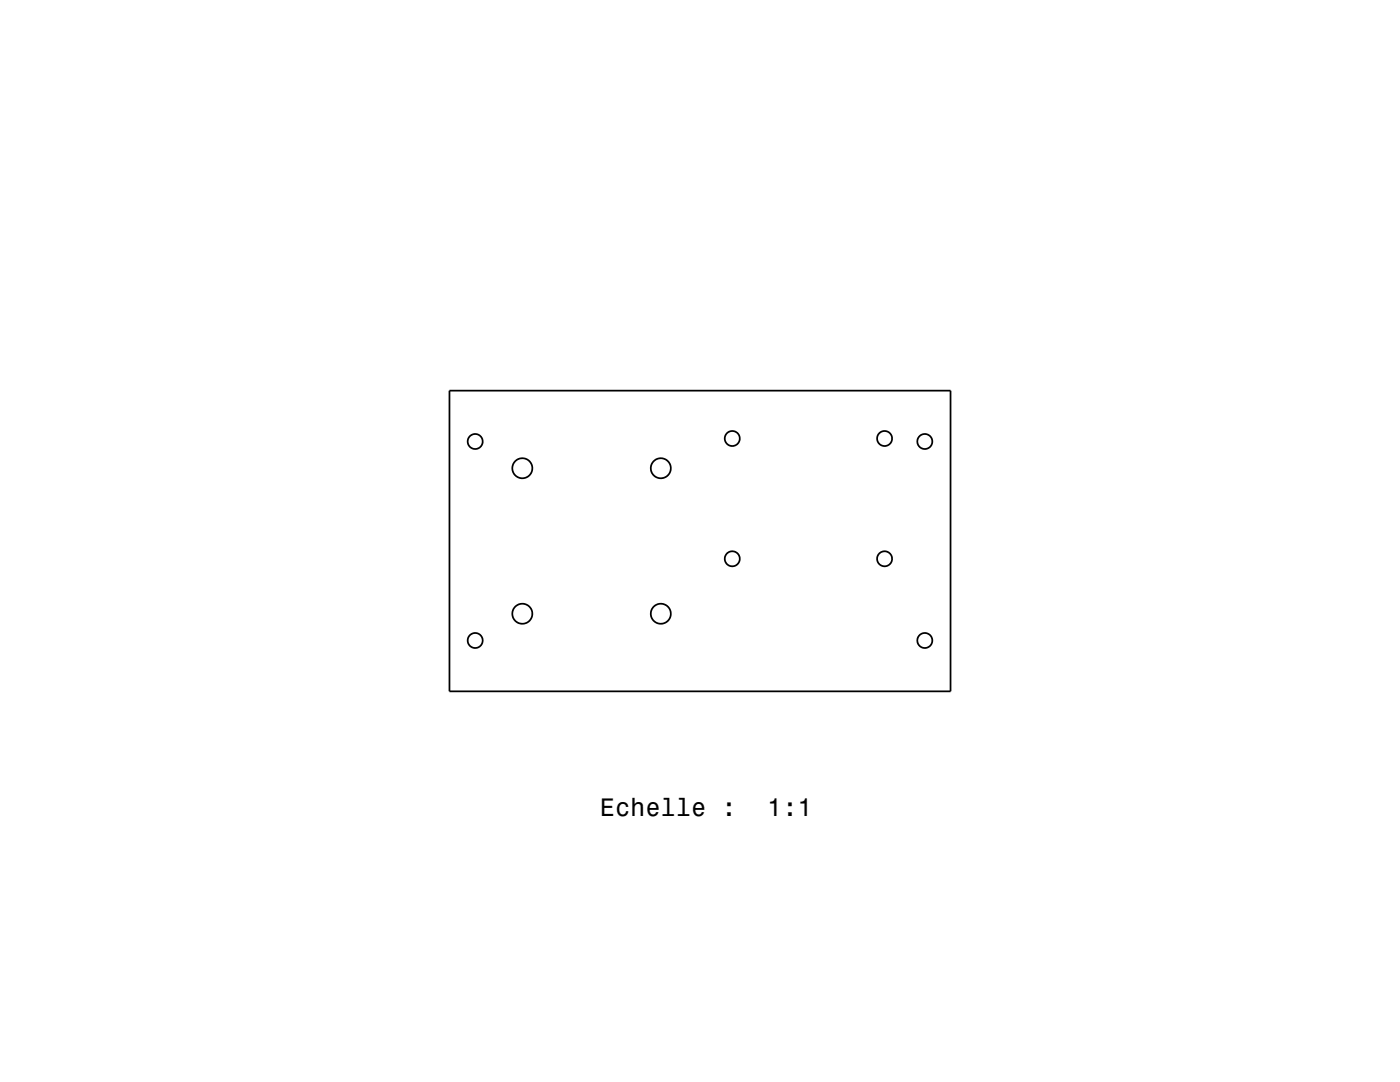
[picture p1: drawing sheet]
<svg xmlns="http://www.w3.org/2000/svg" width="279mm" height="216mm" viewBox="0 0 279 216" stroke-linecap="round" stroke-linejoin="round" font-family="sans-serif">
<defs><g id="words">
<g font-size="5">
<text x="119.7" y="162.8">Echelle :</text>
<text x="153.1" y="162.8">1:1</text>
</g>
</g></defs>
<g fill="none" stroke="#000" stroke-width=".35">
<path d="M89.7 77.9h100v60.1h-100z"/>
<circle cx="94.8" cy="88.1" r="1.5"/>
<circle cx="104.2" cy="93.4" r="2"/>
<circle cx="131.9" cy="93.4" r="2"/>
<circle cx="146.1" cy="87.5" r="1.5"/>
<circle cx="176.5" cy="87.5" r="1.5"/>
<circle cx="184.6" cy="88.1" r="1.5"/>
<circle cx="146.1" cy="111.5" r="1.5"/>
<circle cx="176.5" cy="111.5" r="1.5"/>
<circle cx="94.8" cy="127.8" r="1.5"/>
<circle cx="104.2" cy="122.5" r="2"/>
<circle cx="131.9" cy="122.5" r="2"/>
<circle cx="184.6" cy="127.8" r="1.5"/>
</g>
<path d="M0 0h279.4v215.9h-279.4" fill="none" stroke="#fff" stroke-width=".2"/>
<use href="#words"/>
</svg>
